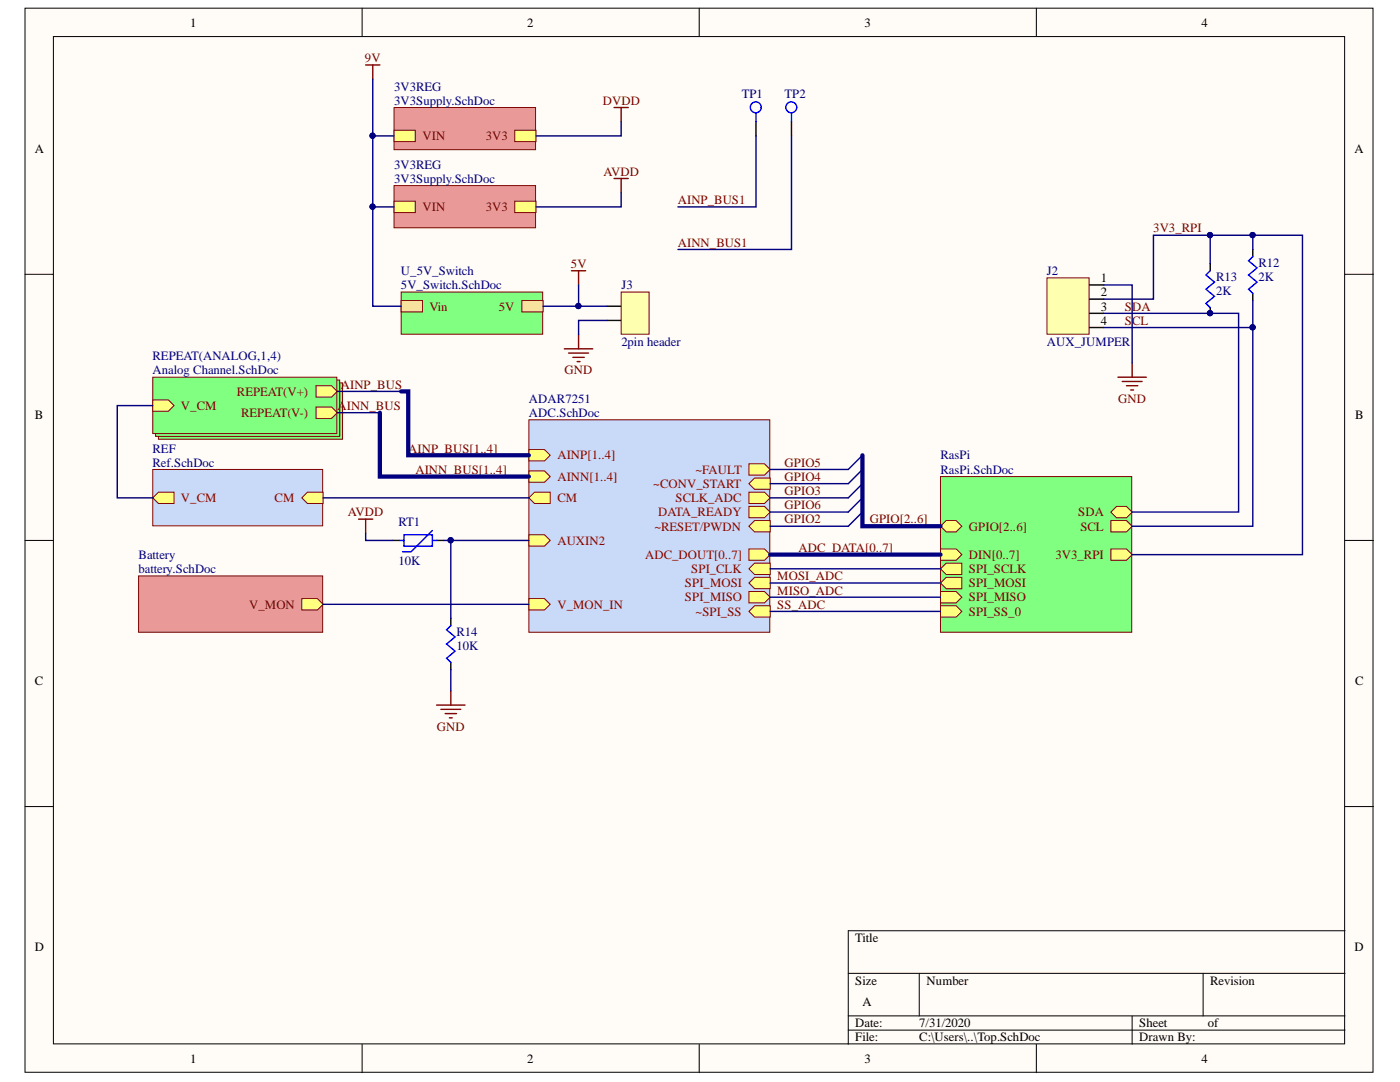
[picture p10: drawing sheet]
<svg xmlns="http://www.w3.org/2000/svg" width="279mm" height="216mm" viewBox="0 0 279 216" stroke-linecap="round" stroke-linejoin="round" font-family="sans-serif">
<defs><g id="words">
<g font-size="2.5">
<text x="38" y="5.3">1</text>
<text x="105.2" y="5.3">2</text>
<text x="172.6" y="5.3">3</text>
<text x="239.8" y="5.3">4</text>
<text x="6.9" y="30.5">A</text>
<text x="270.3" y="30.5">A</text>
<text x="219.7" y="56.3">1</text>
<text x="219.7" y="59.1">2</text>
<text x="219.7" y="64.8">4</text>
<text x="219.7" y="62">3</text>
<text x="6.9" y="83.6">B</text>
<text x="270.4" y="83.6">B</text>
<text x="6.9" y="136.7">C</text>
<text x="270.4" y="136.7">C</text>
<text x="6.9" y="189.8">D</text>
<text x="170.7" y="188">Title</text>
<text x="270.3" y="189.8">D</text>
<text x="170.7" y="196.5">Size</text>
<text x="184.9" y="196.5">Number</text>
<text x="241.5" y="196.5">Revision</text>
<text x="172.1" y="200.8">A</text>
<text x="170.7" y="205">Date:</text>
<text x="170.7" y="207.8">File:</text>
<text x="183.5" y="205">7/31/2020</text>
<text x="183.5" y="207.8">C:\Users\..\Top.SchDoc</text>
<text x="227.4" y="205">Sheet</text>
<text x="227.4" y="207.8">Drawn By:</text>
<text x="241.1" y="205">of</text>
<text x="38" y="212.1">1</text>
<text x="105.2" y="212.1">2</text>
<text x="172.6" y="212.1">3</text>
<text x="239.8" y="212.1">4</text>
</g>
<g font-size="2.5" fill="#800000">
<text x="72.8" y="12.4">9V</text>
<text x="120.3" y="20.9">DVDD</text>
<text x="84.3" y="28">VIN</text>
<text x="96.9" y="28">3V3</text>
<text x="120.5" y="35.1">AVDD</text>
<text x="135.3" y="40.8">AINP_BUS1</text>
<text x="84.3" y="42.1">VIN</text>
<text x="96.9" y="42.1">3V3</text>
<text x="230.2" y="46.4">3V3_RPI</text>
<text x="113.9" y="53.5">5V</text>
<text x="135.3" y="49.2">AINN_BUS1</text>
<text x="85.7" y="62">Vin</text>
<text x="99.6" y="62">5V</text>
<text x="224.5" y="64.8">SCL</text>
<text x="224.5" y="62">SDA</text>
<text x="68" y="77.6">AINP_BUS</text>
<text x="112.7" y="74.7">GND</text>
<text x="36.1" y="81.8">V_CM</text>
<text x="47.3" y="79">REPEAT(V+)</text>
<text x="48.1" y="83.2">REPEAT(V-)</text>
<text x="67.3" y="81.8">AINN_BUS</text>
<text x="223.1" y="80.3">GND</text>
<text x="81.5" y="90.3">AINP_BUS[1..4]</text>
<text x="82.9" y="94.6">AINN_BUS[1..4]</text>
<text x="111.2" y="91.7">AINP[1..4]</text>
<text x="111.2" y="96">AINN[1..4]</text>
<text x="138.8" y="94.6">~FAULT</text>
<text x="156.6" y="93.1">GPIO5</text>
<text x="156.6" y="96">GPIO4</text>
<text x="36.1" y="100.2">V_CM</text>
<text x="54.8" y="100.2">CM</text>
<text x="111.2" y="100.2">CM</text>
<text x="130.3" y="97.3">~CONV_START</text>
<text x="134.8" y="100.2">SCLK_ADC</text>
<text x="156.6" y="98.8">GPIO3</text>
<text x="156.6" y="101.7">GPIO6</text>
<text x="69.4" y="103">AVDD</text>
<text x="130.6" y="105.9">~RESET/PWDN</text>
<text x="131.4" y="103">DATA_READY</text>
<text x="156.6" y="104.4">GPIO2</text>
<text x="173.6" y="104.4">GPIO[2..6]</text>
<text x="193.4" y="105.9">GPIO[2..6]</text>
<text x="215.2" y="103">SDA</text>
<text x="215.6" y="105.9">SCL</text>
<text x="111.2" y="108.7">AUXIN2</text>
<text x="128.7" y="111.6">ADC_DOUT[0..7]</text>
<text x="159.4" y="110.1">ADC_DATA[0..7]</text>
<text x="193.4" y="111.6">DIN[0..7]</text>
<text x="210.6" y="111.6">3V3_RPI</text>
<text x="136.7" y="117.2">SPI_MOSI</text>
<text x="138" y="114.3">SPI_CLK</text>
<text x="155.1" y="115.8">MOSI_ADC</text>
<text x="155.1" y="118.7">MISO_ADC</text>
<text x="193.4" y="117.2">SPI_MOSI</text>
<text x="193.4" y="114.3">SPI_SCLK</text>
<text x="49.7" y="121.4">V_MON</text>
<text x="111.2" y="121.4">V_MON_IN</text>
<text x="136.7" y="120">SPI_MISO</text>
<text x="138.8" y="122.9">~SPI_SS</text>
<text x="155.1" y="121.4">SS_ADC</text>
<text x="193.4" y="122.9">SPI_SS_0</text>
<text x="193.4" y="120">SPI_MISO</text>
<text x="87.2" y="145.8">GND</text>
</g>
<g font-size="2.5" fill="#000080">
<text x="78.7" y="18.1">3V3REG</text>
<text x="78.7" y="20.9">3V3Supply.SchDoc</text>
<text x="148" y="19.5">TP1</text>
<text x="156.6" y="19.5">TP2</text>
<text x="78.7" y="33.7">3V3REG</text>
<text x="78.7" y="36.5">3V3Supply.SchDoc</text>
<text x="251.1" y="53.2">R12</text>
<text x="80" y="54.9">U_5V_Switch</text>
<text x="80" y="57.7">5V_Switch.SchDoc</text>
<text x="124" y="57.7">J3</text>
<text x="208.9" y="54.9">J2</text>
<text x="242.7" y="56">R13</text>
<text x="242.7" y="58.9">2K</text>
<text x="251.1" y="56">2K</text>
<text x="30.5" y="71.9">REPEAT(ANALOG,1,4)</text>
<text x="124" y="69">2pin header</text>
<text x="208.9" y="69">AUX_JUMPER</text>
<text x="30.5" y="74.7">Analog Channel.SchDoc</text>
<text x="105.6" y="80.3">ADAR7251</text>
<text x="105.6" y="83.2">ADC.SchDoc</text>
<text x="30.5" y="90.3">REF</text>
<text x="30.5" y="93.1">Ref.SchDoc</text>
<text x="187.7" y="91.7">RasPi</text>
<text x="187.7" y="94.6">RasPi.SchDoc</text>
<text x="79.5" y="105">RT1</text>
<text x="27.7" y="111.6">Battery</text>
<text x="79.5" y="112.7">10K</text>
<text x="27.7" y="114.3">battery.SchDoc</text>
<text x="91.1" y="126.9">R14</text>
<text x="91.1" y="129.6">10K</text>
</g>
</g></defs>
<g fill="#fffcf8" stroke="#000" stroke-width=".2">
<path d="M5 1.6h269v212.4h-269z"/>
<path d="M10.7 7.3h257.6v201h-257.6z"/>
</g>
<g fill="none" stroke="#000" stroke-width=".2">
<path d="M72.3 1.6v5.7M139.5 1.6v5.7M206.8 1.6v5.7M5 54.7h5.7M268.4 54.7h5.7M5 107.8h5.7M268.4 107.8h5.7M5 160.9h5.7M268.4 160.9h5.7M169.3 194.2h99.1M183.5 194.2v8.5M240.1 194.2v8.5"/>
<path d="M268.4 185.7h-99.1v22.7M72.3 208.4v5.6M139.5 208.4v5.6M169.3 202.7h99.1M169.3 205.5h99.1M206.8 208.4v5.6M225.9 202.7v5.7"/>
</g>
<g fill="#80ff80" stroke="#800000" stroke-width=".2">
<path d="M31.6 76.4h36.8v11.2h-36.8z"/>
<path d="M31.1 75.8h36.7v11.3h-36.7z"/>
<path d="M30.5 75.3h36.7v11.2h-36.7z"/>
</g>
<path d="M63.1 77h3.1l1.1 1.1-1.1 1.1h-3.1z" fill-rule="evenodd" fill="#ffff80"/>
<path d="M63.1 77h3.1l1.1 1.1-1.1 1.1h-3.1z" fill="none" stroke="#800000" stroke-width=".2"/>
<path d="M63.1 81.2h3.1l1.1 1.1-1.1 1.2h-3.1z" fill-rule="evenodd" fill="#ffff80"/>
<path d="M63.1 81.2h3.1l1.1 1.1-1.1 1.2h-3.1z" fill="none" stroke="#800000" stroke-width=".2"/>
<path d="M30.5 79.8h3.1l1.1 1.1-1.1 1.2h-3.1z" fill-rule="evenodd" fill="#ffff80"/>
<path d="M30.5 79.8h3.1l1.1 1.1-1.1 1.2h-3.1z" fill="none" stroke="#800000" stroke-width=".2"/>
<path d="M105.6 83.8h48v42.4h-48z" fill="#c9daf8" stroke="#800000" stroke-width=".2"/>
<path d="M105.6 89.7h3.1l1.1 1.1-1.1 1.2h-3.1z" fill-rule="evenodd" fill="#ffff80"/>
<path d="M105.6 89.7h3.1l1.1 1.1-1.1 1.2h-3.1z" fill="none" stroke="#800000" stroke-width=".2"/>
<path d="M105.6 94h3.1l1.1 1.1-1.1 1.1h-3.1z" fill-rule="evenodd" fill="#ffff80"/>
<path d="M105.6 94h3.1l1.1 1.1-1.1 1.1h-3.1z" fill="none" stroke="#800000" stroke-width=".2"/>
<path d="M105.6 119.4h3.1l1.1 1.2-1.1 1.1h-3.1z" fill-rule="evenodd" fill="#ffff80"/>
<path d="M105.6 119.4h3.1l1.1 1.2-1.1 1.1h-3.1z" fill="none" stroke="#800000" stroke-width=".2"/>
<path d="M105.6 99.3l1.1-1.1h3.1v2.3h-3.1z" fill-rule="evenodd" fill="#ffff80"/>
<path d="M105.6 99.3l1.1-1.1h3.1v2.3h-3.1z" fill="none" stroke="#800000" stroke-width=".2"/>
<path d="M149.5 109.5h3.1l1.1 1.2-1.1 1.1h-3.1z" fill-rule="evenodd" fill="#ffff80"/>
<path d="M149.5 109.5h3.1l1.1 1.2-1.1 1.1h-3.1z" fill="none" stroke="#800000" stroke-width=".2"/>
<path d="M105.6 106.7h3.1l1.1 1.1-1.1 1.2h-3.1z" fill-rule="evenodd" fill="#ffff80"/>
<path d="M105.6 106.7h3.1l1.1 1.1-1.1 1.2h-3.1z" fill="none" stroke="#800000" stroke-width=".2"/>
<path d="M149.5 96.5l1.1-1.1h3.1v2.2h-3.1z" fill-rule="evenodd" fill="#ffff80"/>
<path d="M149.5 96.5l1.1-1.1h3.1v2.2h-3.1z" fill="none" stroke="#800000" stroke-width=".2"/>
<path d="M149.5 98.2h3.1l1.1 1.1-1.1 1.2h-3.1z" fill-rule="evenodd" fill="#ffff80"/>
<path d="M149.5 98.2h3.1l1.1 1.1-1.1 1.2h-3.1z" fill="none" stroke="#800000" stroke-width=".2"/>
<path d="M149.5 122l1.1-1.1h3.1v2.2h-3.1z" fill-rule="evenodd" fill="#ffff80"/>
<path d="M149.5 122l1.1-1.1h3.1v2.2h-3.1z" fill="none" stroke="#800000" stroke-width=".2"/>
<path d="M149.5 118h3.1l1.1 1.2-1.1 1.1h-3.1z" fill-rule="evenodd" fill="#ffff80"/>
<path d="M149.5 118h3.1l1.1 1.2-1.1 1.1h-3.1z" fill="none" stroke="#800000" stroke-width=".2"/>
<path d="M149.5 92.5h3.1l1.1 1.2-1.1 1.1h-3.1z" fill-rule="evenodd" fill="#ffff80"/>
<path d="M149.5 92.5h3.1l1.1 1.2-1.1 1.1h-3.1z" fill="none" stroke="#800000" stroke-width=".2"/>
<path d="M149.5 101h3.1l1.1 1.2-1.1 1.1h-3.1z" fill-rule="evenodd" fill="#ffff80"/>
<path d="M149.5 101h3.1l1.1 1.2-1.1 1.1h-3.1z" fill="none" stroke="#800000" stroke-width=".2"/>
<path d="M149.5 113.5l1.1-1.1h3.1v2.2h-3.1z" fill-rule="evenodd" fill="#ffff80"/>
<path d="M149.5 113.5l1.1-1.1h3.1v2.2h-3.1z" fill="none" stroke="#800000" stroke-width=".2"/>
<path d="M149.5 116.3l1.1-1.1h3.1v2.3h-3.1z" fill-rule="evenodd" fill="#ffff80"/>
<path d="M149.5 116.3l1.1-1.1h3.1v2.3h-3.1z" fill="none" stroke="#800000" stroke-width=".2"/>
<path d="M149.5 105l1.1-1.1h3.1v2.2h-3.1z" fill-rule="evenodd" fill="#ffff80"/>
<path d="M149.5 105l1.1-1.1h3.1v2.2h-3.1z" fill="none" stroke="#800000" stroke-width=".2"/>
<path d="M27.7 114.9h36.7v11.3h-36.7z" fill="#ea9999" stroke="#800000" stroke-width=".2"/>
<path d="M60.2 119.4h3.1l1.2 1.2-1.2 1.1h-3.1z" fill-rule="evenodd" fill="#ffff80"/>
<path d="M60.2 119.4h3.1l1.2 1.2-1.2 1.1h-3.1z" fill="none" stroke="#800000" stroke-width=".2"/>
<path d="M30.5 93.7h33.9v11.2h-33.9z" fill="#c9daf8" stroke="#800000" stroke-width=".2"/>
<path d="M60.2 99.3l1.2-1.1h3.1v2.3h-3.1z" fill-rule="evenodd" fill="#ffff80"/>
<path d="M60.2 99.3l1.2-1.1h3.1v2.3h-3.1z" fill="none" stroke="#800000" stroke-width=".2"/>
<path d="M30.5 99.3l1.1-1.1h3.1v2.3h-3.1z" fill-rule="evenodd" fill="#ffff80"/>
<path d="M30.5 99.3l1.1-1.1h3.1v2.3h-3.1z" fill="none" stroke="#800000" stroke-width=".2"/>
<path d="M78.6 21.5h28.3v8.4h-28.3z" fill="#ea9999" stroke="#800000" stroke-width=".2"/>
<path d="M102.7 26h4.3v2.3h-4.3z" fill-rule="evenodd" fill="#ffff80"/>
<path d="M102.7 26h4.3v2.3h-4.3z" fill="none" stroke="#800000" stroke-width=".2"/>
<path d="M78.6 26h4.3v2.3h-4.3z" fill-rule="evenodd" fill="#ffff80"/>
<path d="M78.6 26h4.3v2.3h-4.3z" fill="none" stroke="#800000" stroke-width=".2"/>
<path d="M187.7 95.1h38.2v31.1h-38.2z" fill="#80ff80" stroke="#800000" stroke-width=".2"/>
<path d="M187.7 116.3l1.1-1.1h3.2v2.3h-3.2z" fill-rule="evenodd" fill="#ffff80"/>
<path d="M187.7 116.3l1.1-1.1h3.2v2.3h-3.2z" fill="none" stroke="#800000" stroke-width=".2"/>
<path d="M187.7 120.9h3.1l1.2 1.1-1.2 1.1h-3.1z" fill-rule="evenodd" fill="#ffff80"/>
<path d="M187.7 120.9h3.1l1.2 1.1-1.2 1.1h-3.1z" fill="none" stroke="#800000" stroke-width=".2"/>
<path d="M221.7 102.2l1.1-1.2h2l1.1 1.2-1.1 1.1h-2z" fill-rule="evenodd" fill="#ffff80"/>
<path d="M221.7 102.2l1.1-1.2h2l1.1 1.2-1.1 1.1h-2z" fill="none" stroke="#800000" stroke-width=".2"/>
<path d="M221.7 103.9h3.1l1.1 1.1-1.1 1.1h-3.1z" fill-rule="evenodd" fill="#ffff80"/>
<path d="M221.7 103.9h3.1l1.1 1.1-1.1 1.1h-3.1z" fill="none" stroke="#800000" stroke-width=".2"/>
<path d="M187.7 113.5l1.1-1.1h3.2v2.2h-3.2z" fill-rule="evenodd" fill="#ffff80"/>
<path d="M187.7 113.5l1.1-1.1h3.2v2.2h-3.2z" fill="none" stroke="#800000" stroke-width=".2"/>
<path d="M187.7 118h3.1l1.2 1.2-1.2 1.1h-3.1z" fill-rule="evenodd" fill="#ffff80"/>
<path d="M187.7 118h3.1l1.2 1.2-1.2 1.1h-3.1z" fill="none" stroke="#800000" stroke-width=".2"/>
<path d="M187.7 109.5h3.1l1.2 1.2-1.2 1.1h-3.1z" fill-rule="evenodd" fill="#ffff80"/>
<path d="M187.7 109.5h3.1l1.2 1.2-1.2 1.1h-3.1z" fill="none" stroke="#800000" stroke-width=".2"/>
<path d="M187.7 105l1.1-1.1h2l1.2 1.1-1.2 1.1h-2z" fill-rule="evenodd" fill="#ffff80"/>
<path d="M187.7 105l1.1-1.1h2l1.2 1.1-1.2 1.1h-2z" fill="none" stroke="#800000" stroke-width=".2"/>
<path d="M221.7 109.5h3.1l1.1 1.2-1.1 1.1h-3.1z" fill-rule="evenodd" fill="#ffff80"/>
<path d="M221.7 109.5h3.1l1.1 1.2-1.1 1.1h-3.1z" fill="none" stroke="#800000" stroke-width=".2"/>
<path d="M172.1 90.8l-2.8 2.9M172.1 93.7l-2.8 2.8M172.1 96.5l-2.8 2.8M172.1 99.3l-2.8 2.9M172.1 102.2l-2.8 2.8" fill="none" stroke="#000080" stroke-width=".28"/>
<path d="M241.5 52.6v1.4M250 49.8v1.4M250 58.6v1.4M241.5 61.4v1.4" fill="none" stroke="#000" stroke-width=".28"/>
<path d="M241.5 54l-.8 .9 1.7 1.4-1.7 1.4 1.7 1.4-1.7 1.4 .8 .9M250 51.2l-.8 .8 1.7 1.5-1.7 1.4 1.7 1.4-1.7 1.4 .8 .9" fill="none" stroke="#00f" stroke-width=".28"/>
<path d="M208.9 55.4h8.5v11.3h-8.5z" fill="#ffffb0" stroke="#800000" stroke-width=".2"/>
<path d="M217.4 56.9h2.9M217.4 59.7h2.9M217.4 65.4h2.9M217.4 62.5h2.9M90 123.4v1.4M90 132.2v1.4" fill="none" stroke="#000" stroke-width=".28"/>
<path d="M90 124.8l-.9 .9 1.7 1.4-1.7 1.4 1.7 1.4-1.7 1.4 .9 .9" fill="none" stroke="#00f" stroke-width=".28"/>
<path d="M90 137.9v2.8M87.1 140.7h5.7M88 141.5h4M88.8 142.4h2.3M89.7 143.2h.6" fill="none" stroke="#800000" stroke-width=".28"/>
<path d="M80.1 58.3h28.2v8.4h-28.2z" fill="#80ff80" stroke="#800000" stroke-width=".2"/>
<path d="M104.1 60h4.3v2.2h-4.3z" fill-rule="evenodd" fill="#ffe599"/>
<path d="M104.1 60h4.3v2.2h-4.3z" fill="none" stroke="#800000" stroke-width=".2"/>
<path d="M80.1 60h4.2v2.2h-4.2z" fill-rule="evenodd" fill="#ffe599"/>
<path d="M80.1 60h4.2v2.2h-4.2z" fill="none" stroke="#800000" stroke-width=".2"/>
<path d="M73 13h2.8M74.4 13v2.8M114.1 54h2.8M115.5 54v2.9" fill="none" stroke="#800000" stroke-width=".28"/>
<path d="M121.1 63.9h2.9M121.1 61.1h2.9" fill="none" stroke="#000" stroke-width=".28"/>
<path d="M124 58.3h5.5v8.4h-5.5z" fill="#ffffb0" stroke="#800000" stroke-width=".2"/>
<path d="M112.6 69.6h5.7M113.5 70.5h3.9M114.3 71.3h2.3M115.2 72.2h.6M115.5 66.8v2.8" fill="none" stroke="#800000" stroke-width=".28"/>
<path d="M78.6 37h28.3v8.4h-28.3z" fill="#ea9999" stroke="#800000" stroke-width=".2"/>
<path d="M102.7 40.1h4.3v2.3h-4.3z" fill-rule="evenodd" fill="#ffff80"/>
<path d="M102.7 40.1h4.3v2.3h-4.3z" fill="none" stroke="#800000" stroke-width=".2"/>
<path d="M78.6 40.1h4.3v2.3h-4.3z" fill-rule="evenodd" fill="#ffff80"/>
<path d="M78.6 40.1h4.3v2.3h-4.3z" fill="none" stroke="#800000" stroke-width=".2"/>
<path d="M122.5 21.5h2.9M122.5 35.6h2.9M124 21.5v2.8M124 35.6v2.8M223.1 75.3h5.7M224 76.1h3.9M224.8 77h2.3M225.7 77.8h.5M225.9 72.4v2.9M71.6 103.6h2.8M73 103.6v2.8" fill="none" stroke="#800000" stroke-width=".28"/>
<g fill="none" stroke="#00f" stroke-width=".28">
<path d="M150.9 22.6v1.7M158 22.6v1.7M79.8 107.8h.8v-1.1h5.7v2.3h-5.7v-1.2M86.3 105.9l-4.3 4.2h-1.7M86.3 107.8h.8"/>
<circle cx="150.8" cy="21.4" r="1.09"/>
<circle cx="157.9" cy="21.4" r="1.09"/>
</g>
<path d="M150.9 24.3v2.8M158 24.3v2.8M78.4 107.8h1.4M87.1 107.8h1.5" fill="none" stroke="#000" stroke-width=".28"/>
<g fill="none" stroke="#000080" stroke-width=".28">
<path d="M74.4 15.8v45.3h5.7M74.4 27.1h4.2M124 24.3v2.8h-17M124 38.4v2.9h-17M150.9 27.1v14.2h-15.6M158 27.1v22.7h-22.7M74.4 41.3h4.2M115.5 56.9v4.2h-7.1M220.3 56.9h5.6v15.5M241.5 46.9v5.7M250 46.9h9.9v63.8h-34M250 60v45h-24.1"/>
<path d="M250 49.8v-2.9h-19.8v12.8h-9.9M67.3 78.1h12.8M115.5 61.1h5.6M121.1 63.9h-5.6v2.9M220.3 62.5h26.9v39.7h-21.3M220.3 65.4h29.7M241.5 62.5v.3M30.5 80.9h-7.1v18.4h7.1M64.5 99.3h41.1M67.3 82.3h8.5M153.7 99.3h15.6M153.7 93.7h15.6"/>
<path d="M153.7 96.5h15.6M73 106.4v1.4h5.4M88.6 107.8h17M90 107.8v15.6M153.7 113.5h34M153.7 116.3h34M153.7 119.2h34M153.7 102.2h15.6M153.7 105h15.6M64.5 120.6h41.1M90 133.6v4.3M153.7 122h34"/>
</g>
<g fill="#000080" stroke="#000080" stroke-width=".2">
<circle cx="241.5" cy="62.5" r=".52"/>
<circle cx="250" cy="46.9" r=".52"/>
<circle cx="74.4" cy="27.1" r=".52"/>
<circle cx="74.4" cy="41.2" r=".52"/>
<circle cx="115.4" cy="61.1" r=".52"/>
<circle cx="250" cy="65.3" r=".52"/>
<circle cx="241.5" cy="46.9" r=".52"/>
<circle cx="89.9" cy="107.8" r=".52"/>
</g>
<path d="M80.1 78.1h1.4v12.7h24.1M75.8 82.3v12.8h29.8M172.1 90.8v14.2h15.6M153.7 110.7h34" fill="none" stroke="#000080" stroke-width=".85"/>
<use href="#words"/>
</svg>
